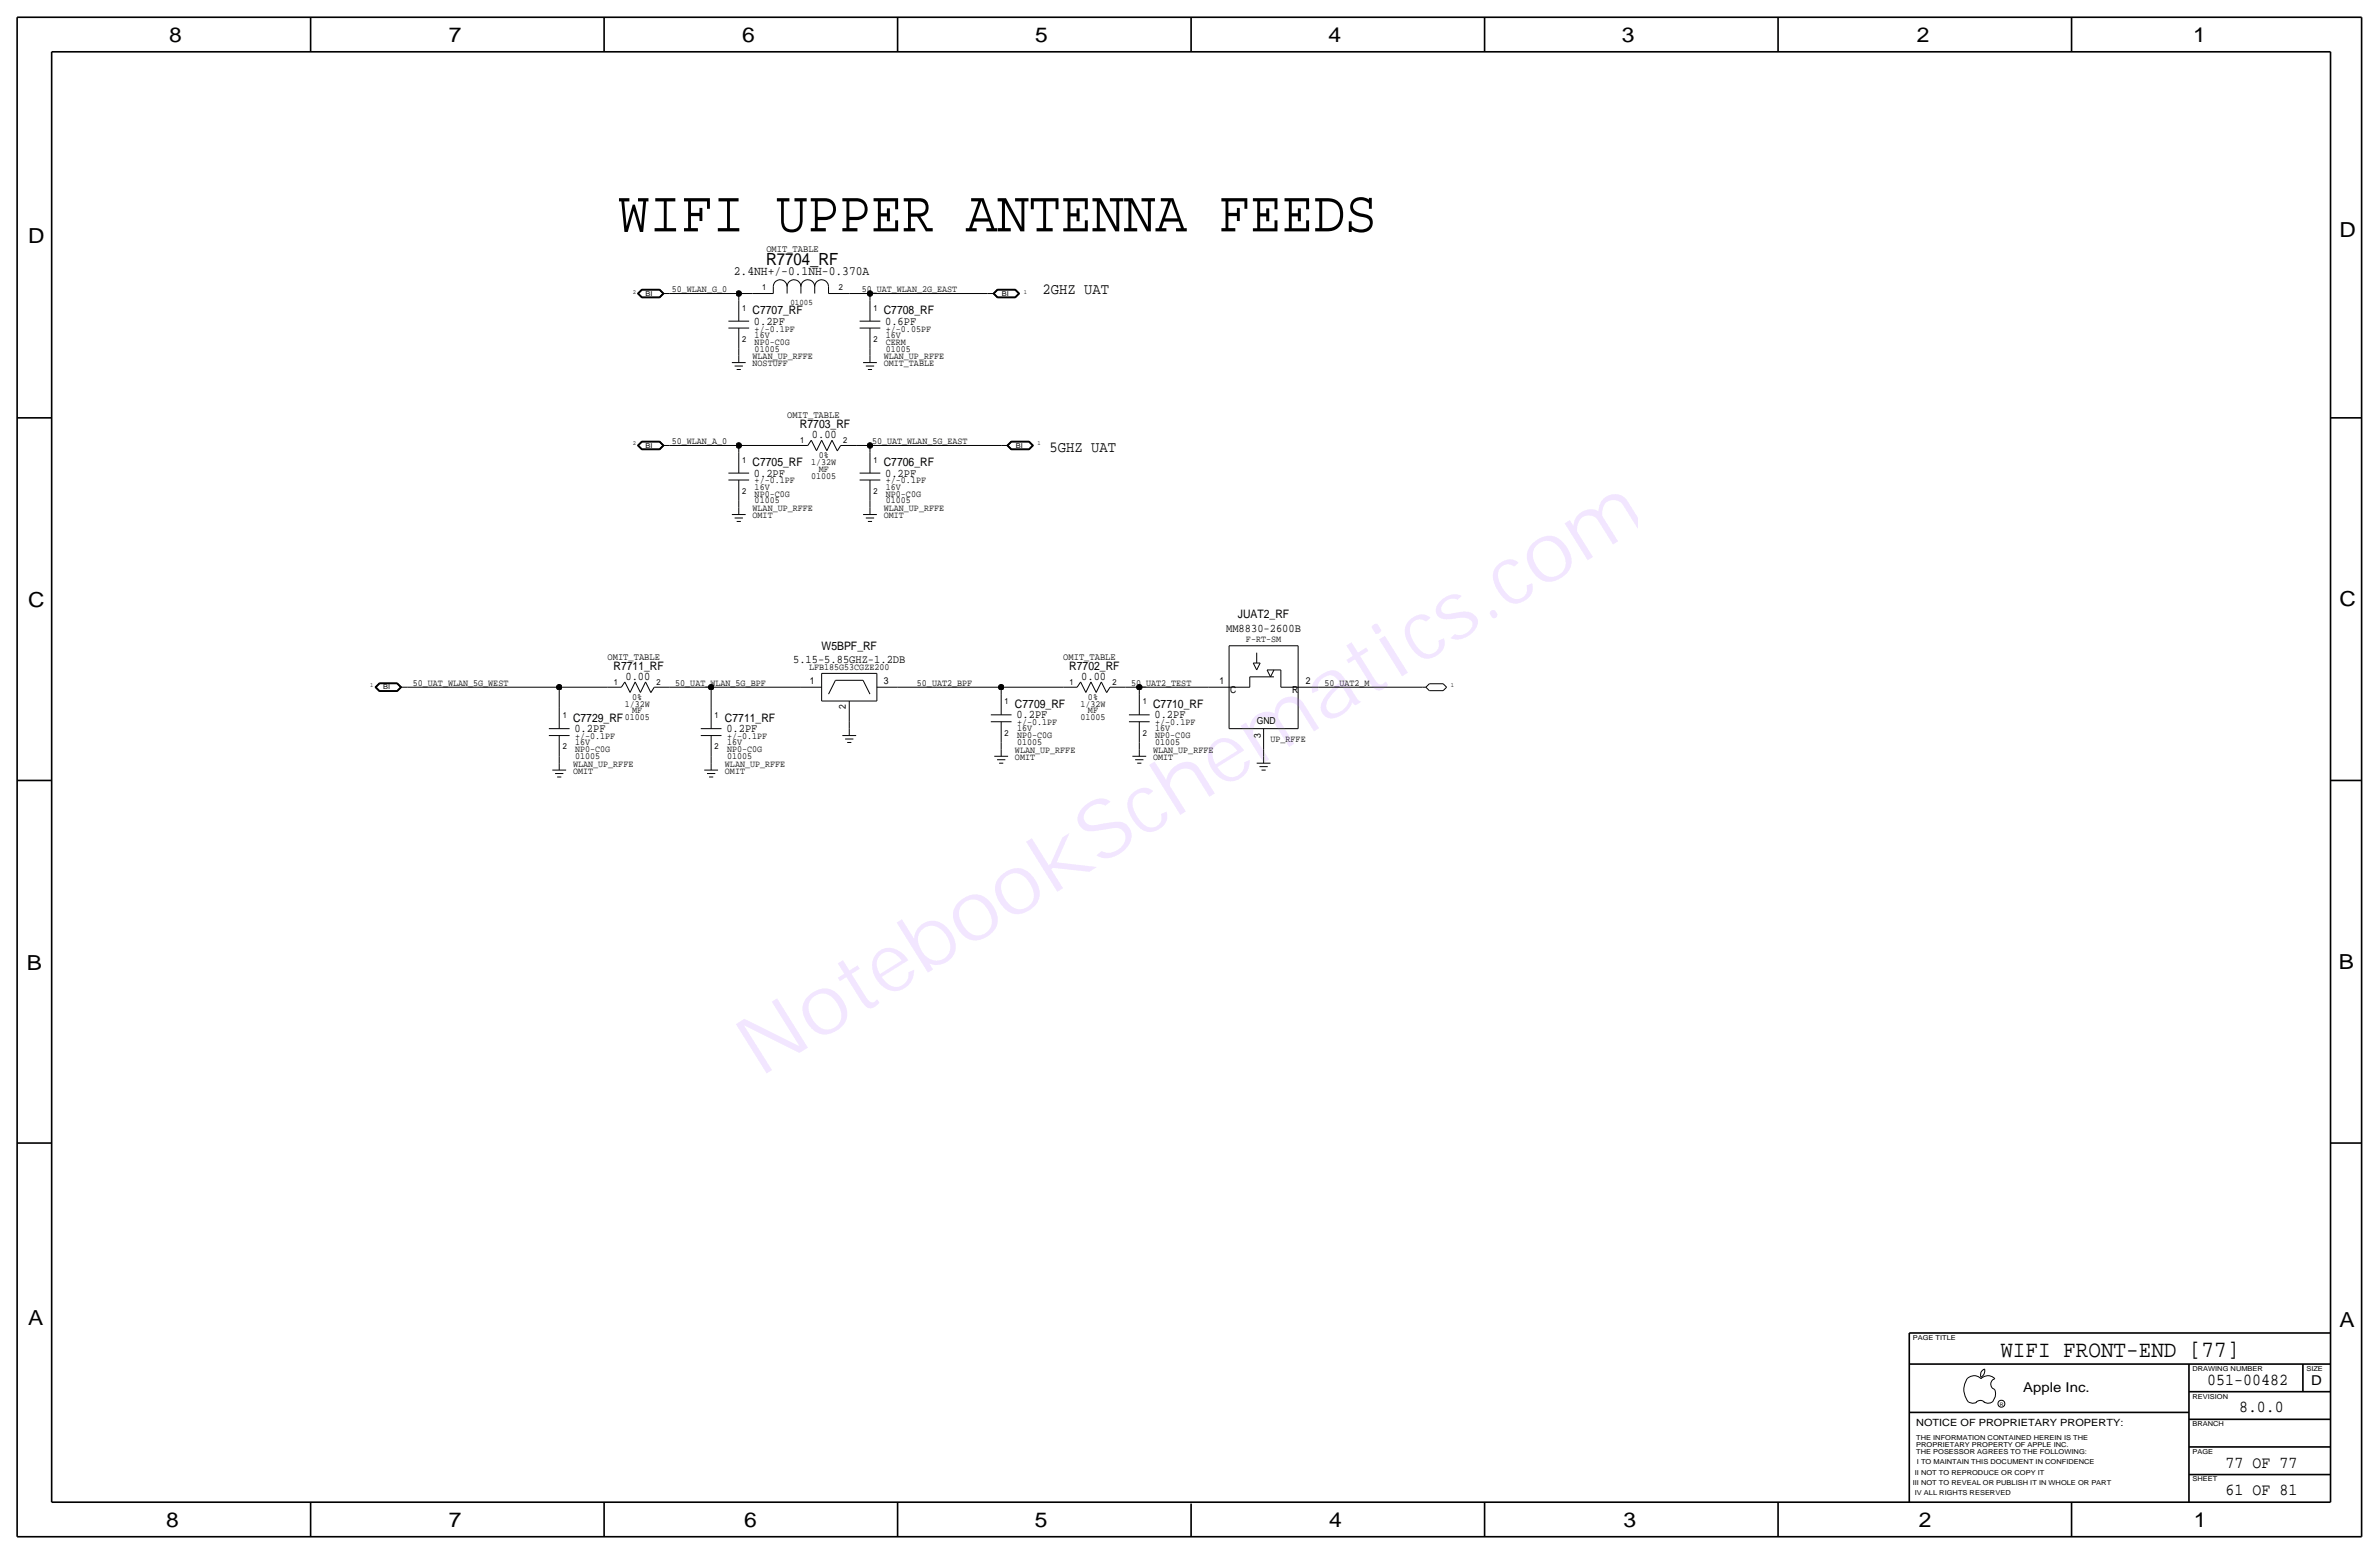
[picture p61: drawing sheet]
<svg xmlns="http://www.w3.org/2000/svg" width="875mm" height="572mm" viewBox="0 0 875 572" stroke-linecap="round" stroke-linejoin="round" font-family="sans-serif">
<defs><g id="words">
<text font-size="30.2" fill="#9f40ff" x="279.3" y="396.5" transform="rotate(-32 279.3 396.5)">NotebookSchematics.com</text>
<text font-size="21.7" x="227.3" y="85.1">WIFI UPPER ANTENNA FEEDS</text>
<text font-size="8.6" x="735.8" y="499.1">WIFI FRONT-END [77]</text>
<g font-size="7.6">
<text x="62.2" y="15.5">8</text>
<text x="165" y="15.5">7</text>
<text x="273" y="15.5">6</text>
<text x="380.7" y="15.5">5</text>
<text x="488.6" y="15.5">4</text>
<text x="596.6" y="15.5">3</text>
<text x="705.1" y="15.5">2</text>
<text x="806.7" y="15.5">1</text>
<text x="10.4" y="89.4">D</text>
<text x="860.5" y="87.1">D</text>
<text x="10.4" y="223.3">C</text>
<text x="860.5" y="222.8">C</text>
<text x="9.8" y="356.6">B</text>
<text x="860.3" y="356.4">B</text>
<text x="10.4" y="487.4">A</text>
<text x="860.5" y="488.2">A</text>
<text x="61.2" y="561.6">8</text>
<text x="165" y="561.6">7</text>
<text x="273.8" y="561.6">6</text>
<text x="380.7" y="561.6">5</text>
<text x="488.9" y="561.6">4</text>
<text x="597.1" y="561.6">3</text>
<text x="705.8" y="561.6">2</text>
<text x="806.9" y="561.6">1</text>
</g>
<g font-size="6.2">
<text x="281.8" y="97.5">R7704_RF</text>
<text x="811.9" y="509.3">051-00482</text>
<text x="823.6" y="519.4">8.0.0</text>
<text x="818.6" y="539.7">77 OF 77</text>
<text x="818.6" y="549.9">61 OF 81</text>
</g>
<g font-size="5.7">
<text x="383.5" y="108">2GHZ UAT</text>
<text x="386" y="166.4">5GHZ UAT</text>
</g>
<g font-size="5">
<text x="850.1" y="509.3">D</text>
<text x="744.2" y="511.8">Apple Inc.</text>
</g>
<text font-size="4.7" x="269.9" y="101.1">2.4NH+/-0.1NH-0.370A</text>
<g font-size="4.3">
<text x="276.8" y="115.6">C7707_RF</text>
<text x="277.3" y="119.4">0.2PF</text>
<text x="325.1" y="115.6">C7708_RF</text>
<text x="325.6" y="119.4">0.6PF</text>
<text x="294.2" y="157.5">R7703_RF</text>
<text x="298.6" y="161">0.00</text>
<text x="276.8" y="171.5">C7705_RF</text>
<text x="325.1" y="171.5">C7706_RF</text>
<text x="277.3" y="175.3">0.2PF</text>
<text x="325.6" y="175.3">0.2PF</text>
<text x="455.3" y="227.3">JUAT2_RF</text>
<text x="451" y="232.4">MM8830-2600B</text>
<text x="302.2" y="239.1">W5BPF_RF</text>
<text x="291.7" y="243.8">5.15-5.85GHZ-1.2DB</text>
<text x="225.7" y="246.4">R7711_RF</text>
<text x="230.1" y="249.9">0.00</text>
<text x="393.3" y="246.4">R7702_RF</text>
<text x="397.7" y="249.9">0.00</text>
<text x="373.3" y="260.4">C7709_RF</text>
<text x="424.1" y="260.4">C7710_RF</text>
<text x="210.8" y="265.4">C7729_RF</text>
<text x="211.3" y="269.2">0.2PF</text>
<text x="266.6" y="265.4">C7711_RF</text>
<text x="267.2" y="269.2">0.2PF</text>
<text x="373.8" y="264.2">0.2PF</text>
<text x="424.6" y="264.2">0.2PF</text>
</g>
<text font-size="3.7" x="704.8" y="524.5">NOTICE OF PROPRIETARY PROPERTY:</text>
<g font-size="3.6">
<text x="281.9" y="92.7">OMIT_TABLE</text>
<text x="289.5" y="153.7">OMIT_TABLE</text>
<text x="223.5" y="242.6">OMIT_TABLE</text>
<text x="391.1" y="242.6">OMIT_TABLE</text>
</g>
<g font-size="3.5">
<text x="247.1" y="107.4">50_WLAN_G_0</text>
<text x="316.9" y="107.4">50_UAT_WLAN_2G_EAST</text>
<text x="277.6" y="124.2">16V</text>
<text x="277.6" y="121.9">+/-0.1PF</text>
<text x="325.8" y="124.2">16V</text>
<text x="325.8" y="121.9">+/-0.05PF</text>
<text x="277.6" y="129.3">01005</text>
<text x="277.6" y="126.7">NP0-C0G</text>
<text x="325.8" y="129.3">01005</text>
<text x="325.8" y="126.7">CERM</text>
<text x="276.8" y="132.1">WLAN_UP_RFFE</text>
<text x="276.8" y="134.6">NOSTUFF</text>
<text x="325.1" y="134.6">OMIT_TABLE</text>
<text x="325.1" y="132.1">WLAN_UP_RFFE</text>
<text x="247.1" y="163.3">50_WLAN_A_0</text>
<text x="320.8" y="163.3">50_UAT_WLAN_5G_EAST</text>
<text x="298.3" y="170.9">1/32W</text>
<text x="301.1" y="168.4">0%</text>
<text x="301.1" y="173.5">MF</text>
<text x="277.6" y="177.8">+/-0.1PF</text>
<text x="298.3" y="176">01005</text>
<text x="325.8" y="177.8">+/-0.1PF</text>
<text x="277.6" y="185.2">01005</text>
<text x="277.6" y="180.1">16V</text>
<text x="277.6" y="182.6">NP0-C0G</text>
<text x="325.8" y="182.6">NP0-C0G</text>
<text x="325.8" y="185.2">01005</text>
<text x="325.8" y="180.1">16V</text>
<text x="276.8" y="188">WLAN_UP_RFFE</text>
<text x="276.8" y="190.5">OMIT</text>
<text x="325.1" y="188">WLAN_UP_RFFE</text>
<text x="325.1" y="190.5">OMIT</text>
<text x="458.3" y="236.2">F-RT-SM</text>
<text x="297.6" y="246.4">LFB185G53CGZE200</text>
<text x="297.9" y="251.5">1</text>
<text x="325.1" y="251.5">3</text>
<text x="448.5" y="251.7">1</text>
<text x="480.3" y="251.7">2</text>
<text x="151.8" y="252.2">50_UAT_WLAN_5G_WEST</text>
<text x="232.5" y="257.3">0%</text>
<text x="248.4" y="252.2">50_UAT_WLAN_5G_BPF</text>
<text x="337.3" y="252.2">50_UAT2_BPF</text>
<text x="400.2" y="257.3">0%</text>
<text x="416" y="252.2">50_UAT2_TEST</text>
<text x="452.5" y="255">C</text>
<text x="475.3" y="255">R</text>
<text x="487.1" y="252.2">50_UAT2_M</text>
<text x="229.8" y="259.8">1/32W</text>
<text x="232.5" y="262.4">MF</text>
<text x="311.1" y="260.8" transform="rotate(-90 311.1 260.8)">2</text>
<text x="397.4" y="259.8">1/32W</text>
<text x="400.2" y="262.4">MF</text>
<text x="229.8" y="264.9">01005</text>
<text x="374.1" y="269">16V</text>
<text x="374.1" y="266.7">+/-0.1PF</text>
<text x="397.4" y="264.9">01005</text>
<text x="424.9" y="269">16V</text>
<text x="424.9" y="266.7">+/-0.1PF</text>
<text x="462.2" y="266.2">GND</text>
<text x="211.5" y="274.1">16V</text>
<text x="211.5" y="271.8">+/-0.1PF</text>
<text x="267.4" y="274.1">16V</text>
<text x="267.4" y="271.8">+/-0.1PF</text>
<text x="374.1" y="274.1">01005</text>
<text x="374.1" y="271.5">NP0-C0G</text>
<text x="424.9" y="274.1">01005</text>
<text x="424.9" y="271.5">NP0-C0G</text>
<text x="463.8" y="271.4" transform="rotate(-90 463.8 271.4)">3</text>
<text x="467.3" y="273.1">UP_RFFE</text>
<text x="210.8" y="281.9">WLAN_UP_RFFE</text>
<text x="211.5" y="276.6">NP0-C0G</text>
<text x="211.5" y="279.1">01005</text>
<text x="266.6" y="281.9">WLAN_UP_RFFE</text>
<text x="267.4" y="279.1">01005</text>
<text x="267.4" y="276.6">NP0-C0G</text>
<text x="373.3" y="279.4">OMIT</text>
<text x="373.3" y="276.9">WLAN_UP_RFFE</text>
<text x="424.1" y="276.9">WLAN_UP_RFFE</text>
<text x="424.1" y="279.4">OMIT</text>
<text x="210.8" y="284.5">OMIT</text>
<text x="266.6" y="284.5">OMIT</text>
</g>
<g font-size="3.1">
<text x="280.4" y="106.7">1</text>
<text x="308.6" y="106.7">2</text>
<text x="290.7" y="112">01005</text>
<text x="273" y="114.3">1</text>
<text x="321.3" y="114.3">1</text>
<text x="273" y="125.7">2</text>
<text x="321.3" y="125.7">2</text>
<text x="294.3" y="163.1">1</text>
<text x="310.1" y="163.1">2</text>
<text x="273" y="170.2">1</text>
<text x="321.3" y="170.2">1</text>
<text x="273" y="181.6">2</text>
<text x="321.3" y="181.6">2</text>
<text x="225.7" y="252">1</text>
<text x="241.5" y="252">2</text>
<text x="393.4" y="252">1</text>
<text x="409.1" y="252">2</text>
<text x="369.5" y="259.1">1</text>
<text x="420.3" y="259.1">1</text>
<text x="207" y="264.2">1</text>
<text x="262.8" y="264.2">1</text>
<text x="207" y="275.6">2</text>
<text x="262.8" y="275.6">2</text>
<text x="369.5" y="270.5">2</text>
<text x="420.3" y="270.5">2</text>
</g>
<g font-size="2.5">
<text x="237.4" y="108.7">BI</text>
<text x="368.5" y="108.7">BI</text>
<text x="237.4" y="164.6">BI</text>
<text x="373.6" y="164.6">BI</text>
<text x="140.9" y="253.5">BI</text>
<text x="703.5" y="492.8">PAGE TITLE</text>
<text x="806.4" y="504.2">DRAWING NUMBER</text>
<text x="848.3" y="504.2">SIZE</text>
<text x="806.4" y="514.4">REVISION</text>
<text x="806.4" y="524.5">BRANCH</text>
<text x="704.8" y="532.1">PROPRIETARY PROPERTY OF APPLE INC.</text>
<text x="704.8" y="529.6">THE INFORMATION CONTAINED HEREIN IS THE</text>
<text x="704.8" y="534.7">THE POSESSOR AGREES TO THE FOLLOWING:</text>
<text x="705.1" y="538.5">I TO MAINTAIN THIS DOCUMENT IN CONFIDENCE</text>
<text x="806.4" y="534.7">PAGE</text>
<text x="704.3" y="542.3">II NOT TO REPRODUCE OR COPY IT</text>
<text x="806.4" y="544.8">SHEET</text>
<text x="703.5" y="546.1">III NOT TO REVEAL OR PUBLISH IT IN WHOLE OR PART</text>
<text x="704.3" y="549.9">IV ALL RIGHTS RESERVED</text>
</g>
<g font-size="2.3">
<text x="232.7" y="108">2</text>
<text x="376.6" y="108">1</text>
<text x="232.7" y="163.8">2</text>
<text x="381.7" y="163.8">1</text>
<text x="136.2" y="252.7">1</text>
<text x="533.6" y="252.7">1</text>
</g>
<text font-size="1.8" x="735.5" y="516.9">R</text>
</g></defs>
<g fill="none" stroke="#000" stroke-width=".37">
<path d="M234.4 107.9l1.6 1.6zM234.4 108l1.6-1.6zM234.6 108l1.5-1.5zM234.6 108l1.5 1.4zM234.7 108l1.4-1.4zM234.7 108l1.4 1.3zM234.9 107.9l1.3 1.3zM234.9 108l1.3-1.3zM236 109.5h6.7zM236 106.4h6.7zM236.1 106.5h6.5zM236.1 109.4h6.5z"/>
<path d="M236.1 106.6h6.5zM236.1 109.3h6.5zM236.2 109.2h6.3zM236.2 106.7h6.3zM242.5 109.2l1.3-1.3zM242.5 106.7l1.3 1.3zM242.6 109.3l1.3-1.3zM242.6 106.6l1.3 1.4zM242.6 106.5l1.5 1.5zM242.6 109.4l1.5-1.4zM242.7 106.4l1.5 1.6zM242.7 109.5l1.5-1.6z"/>
<path d="M243.8 108h2.5zM246.3 108h25.4zM267.9 118.1h7.6zM271.7 108h5.1zM271.7 108v2.5zM271.7 110.5v7.6zM276.8 108h7.6zM284.4 105.4v2.6zM284.4 105.4a2.54 2.54 0 0 1 2.6-2.5 2.54 2.54 0 0 1 2.5 2.5 2.54 2.54 0 0 1 2.5-2.5 2.54 2.54 0 0 1 2.6 2.5 2.54 2.54 0 0 1 2.5-2.5 2.54 2.54 0 0 1 2.6 2.5 2.54 2.54 0 0 1 2.5-2.5 2.54 2.54 0 0 1 2.5 2.5M289.5 105.4v2.6zM294.6 105.4v2.6zM299.7 105.4v2.6z"/>
<path d="M304.7 108h7.7zM304.7 105.4v2.6zM312.4 108h7.6zM316.2 118.1h7.6zM320 108v2.5zM320 110.5v7.6zM320 108h43.2zM363.2 108h2.5zM365.3 107.9l1.5 1.6zM365.3 108l1.5-1.6zM365.4 108l1.5-1.5zM365.4 108l1.5 1.4z"/>
<path d="M365.6 108l1.3-1.4zM365.6 108l1.3 1.3zM365.7 107.9l1.3 1.3zM365.7 108l1.3-1.3zM366.8 109.5h6.7zM366.8 106.4h6.7zM366.9 106.5h6.5zM366.9 109.4h6.5zM366.9 109.3h6.5zM366.9 106.6h6.5zM367 109.2h6.3zM367 106.7h6.3z"/>
<path d="M373.3 106.7l1.3 1.3zM373.3 109.2l1.3-1.3zM373.4 109.3l1.4-1.3zM373.4 106.6l1.4 1.4zM373.4 109.4l1.5-1.4zM373.4 106.5l1.5 1.5zM373.5 106.4l1.6 1.6zM373.5 109.5l1.6-1.6zM267.9 120.7h7.6zM269.2 133.4h5.1zM270.2 134.6h3.1zM271 135.9h1.5z"/>
<path d="M271.7 128.3v2.5zM271.7 130.8v2.6zM271.7 120.6v7.7zM316.2 120.7h7.6zM317.4 133.4h5.1zM318.5 134.6h3zM319.2 135.9h1.6zM320 128.3v2.5zM320 130.8v2.6zM320 120.6v7.7zM234.4 163.8l1.6 1.6zM234.4 163.8l1.6-1.5z"/>
<path d="M234.6 163.8l1.5-1.4zM234.6 163.8l1.5 1.5zM234.7 163.8l1.4-1.3zM234.7 163.8l1.4 1.4zM234.9 163.8l1.3 1.3zM234.9 163.8l1.3-1.2zM236 165.4h6.7zM236 162.3h6.7zM236.1 162.4h6.5zM236.1 165.3h6.5zM236.1 162.5h6.5zM236.1 165.2h6.5z"/>
<path d="M236.2 165.1h6.3zM236.2 162.6h6.3zM242.5 165.1l1.3-1.3zM242.5 162.6l1.3 1.2zM242.6 165.2l1.3-1.4zM242.6 162.5l1.3 1.3zM242.6 162.4l1.5 1.4zM242.6 165.3l1.5-1.5zM242.7 162.3l1.5 1.5zM242.7 165.4l1.5-1.6zM243.8 163.8h2.5zM246.3 163.8h25.4z"/>
<path d="M267.9 174h7.6zM267.9 176.5h7.6zM271.7 163.8v2.6zM271.7 166.4v7.6zM271.7 176.5v7.7zM271.7 163.8h20.3zM292 163.8h5.1zM298.4 161.9l-1.3 1.9zM298.4 161.9l1.9 3.9zM302.2 161.9l-1.9 3.9zM302.2 161.9l1.9 3.9zM306 161.9l-1.9 3.9z"/>
<path d="M306 161.9l1.9 3.9zM309.2 163.8l-1.3 2.1zM309.2 163.8h5.7zM314.9 163.8h5.1zM316.2 174h7.6zM316.2 176.5h7.6zM320 163.8h48.2zM320 163.8v2.6zM320 166.4v7.6zM320 176.5v7.7zM368.3 163.8h2.5zM370.3 163.8l1.6 1.6z"/>
<path d="M370.3 163.8l1.6-1.5zM370.5 163.8l1.5-1.4zM370.5 163.8l1.5 1.5zM370.6 163.8l1.4-1.3zM370.6 163.8l1.4 1.4zM370.8 163.8l1.3 1.3zM370.8 163.8l1.3-1.2zM371.9 165.4h6.7zM371.9 162.3h6.7zM372 162.4h6.5zM372 165.3h6.5zM372 165.2h6.5z"/>
<path d="M372 162.5h6.5zM372.1 165.1h6.3zM372.1 162.6h6.3zM378.4 162.6l1.3 1.2zM378.5 165.2l1.3-1.4zM378.5 162.5l1.3 1.3zM378.5 165.3l1.5-1.5zM378.5 162.4l1.5 1.4zM378.6 162.3l1.5 1.5zM378.6 165.4l1.5-1.6zM379.7 163.8l-1.3 1.3zM269.2 189.2h5.1z"/>
<path d="M270.2 190.5h3.1zM271 191.8h1.5zM271.7 184.2v2.5zM271.7 186.7v2.5zM317.4 189.2h5.1zM318.5 190.5h3zM319.2 191.8h1.6zM320 184.2v2.5zM320 186.7v2.5zM452.1 237.5h25.4zM452.1 237.5v30.5zM477.5 237.5v30.5z"/>
<path d="M137.9 252.7l1.6-1.5zM137.9 252.7l1.6 1.6zM138.1 252.7l1.4 1.5zM138.1 252.7l1.4-1.4zM138.2 252.7l1.4-1.3zM138.2 252.7l1.4 1.4zM138.4 252.7l1.2 1.3zM138.4 252.7l1.2-1.2zM139.5 251.2h6.7zM139.5 254.3h6.7zM139.5 254.2h6.6zM139.5 251.3h6.6z"/>
<path d="M139.6 251.4h6.4zM139.6 254.1h6.5zM139.6 254h6.4zM139.6 251.5h6.4zM146 254l1.3-1.3zM146 251.5l1.3 1.2zM146 254.1l1.4-1.4zM146.1 251.4l1.3 1.3zM146.1 251.3l1.5 1.4zM146.1 254.2l1.5-1.5zM146.2 254.3l1.5-1.6zM146.2 251.2l1.5 1.5z"/>
<path d="M147.3 252.7h2.5zM149.8 252.7h55.9zM205.7 252.7v7.7zM205.7 252.7h17.8zM223.5 252.7h5zM229.8 250.8l1.9 3.9zM229.8 250.8l-1.3 1.9zM233.6 250.8l-1.9 3.9zM233.6 250.8l2 3.9zM237.4 250.8l-1.8 3.9zM237.4 250.8l2 3.9zM240.6 252.7h5.7z"/>
<path d="M240.6 252.7l-1.2 2.1zM246.3 252.7h15.3zM261.6 252.7v7.7zM261.6 252.7h33zM294.6 252.7h7.6zM302.2 257.8h20.3zM302.2 247.7v10.1zM302.2 247.7h20.3zM307.3 250.2l-2.6 5.1zM307.3 250.2h10.1zM312.4 257.8v7.6zM317.4 250.2l2.6 5.1z"/>
<path d="M322.5 247.6v10.2zM322.5 252.7h7.6zM330.1 252.7h38.1zM368.3 252.7v2.6zM368.3 252.7h22.8zM368.3 255.3v7.6zM391.1 252.7h5.1zM397.5 250.8l1.9 3.9zM397.5 250.8l-1.3 1.9zM401.3 250.8l-1.9 3.9zM401.3 250.8l1.9 3.9zM405.1 250.8l-1.9 3.9z"/>
<path d="M405.1 250.8l1.9 3.9zM408.3 252.7h5.7zM408.3 252.7l-1.3 2.1zM414 252.7h5.1zM419.1 252.7h25.4zM419.1 252.7v2.6zM419.1 255.3v7.6zM444.5 252.7h15.2zM459.7 248.9v3.8zM459.7 248.9h8.9zM461 243.8h2.5zM461 243.8l1.2 2.6z"/>
<path d="M462.2 240v3.8zM463.5 243.8l-1.3 2.6zM466 246.4l1.3 2.5zM466 246.4h5.1zM468.6 246.4l-1.3 2.5zM471.1 246.4v6.3zM471.1 252.7h14zM485.1 252.7h38.1zM523.2 252.7h1.3zM524.5 252.7l1.2 1.3zM525.7 254h5.1zM525.7 251.5h5.1z"/>
<path d="M525.7 251.5l-1.2 1.2zM530.8 251.5l1.3 1.2zM532.1 252.7l-1.3 1.3zM201.9 268h7.6zM201.9 270.5h7.6zM205.7 278.1v2.6zM205.7 260.4v7.6zM205.7 270.5v7.6zM257.8 270.5h7.6zM257.8 268h7.6zM261.6 278.1v2.6zM261.6 260.4v7.6z"/>
<path d="M261.6 270.5v7.6zM309.8 270.5h5.1zM310.8 271.8h3.1zM311.6 273.1h1.5zM312.4 265.4v2.6zM312.4 268v2.5zM364.4 265.4h7.7zM364.4 262.9h7.7zM365.7 278.1h5.1zM366.7 279.4h3.1zM368.3 273.1v2.5zM368.3 275.6v2.5z"/>
<path d="M368.3 265.4v7.7zM415.2 265.4h7.7zM415.2 262.9h7.7zM416.5 278.1h5.1zM417.5 279.4h3.1zM419.1 273.1v2.5zM419.1 275.6v2.5zM419.1 265.4v7.7zM452.1 268h25.4zM464.8 275.6v2.5zM464.8 278.1v2.6zM464.8 268v7.6z"/>
<path d="M203.1 283.2h5.1zM204.2 284.5h3zM204.9 285.8h1.6zM205.7 280.7v2.5zM259 283.2h5.1zM260 284.5h3.1zM260.8 285.8h1.5zM261.6 280.7v2.5zM367.5 280.7h1.5zM418.3 280.7h1.5zM462.2 280.7h5.1zM463.2 281.9h3.1z"/>
<path d="M464 283.2h1.5zM724.1 515.6l.5 .2a2.67 2.67 0 0 0 2.5-.2M726.8 515.7a2.09 2.09 0 0 1 3.1 0M728.6 506.5a2.69 2.69 0 0 0 1.3-3 2.26 2.26 0 0 0-1.3 3M729.7 515.6l.4 .2a2.67 2.67 0 0 0 2.6-.2M733.7 511.1a4.5 4.5 0 0 1-1 4.6M733.8 511a2.08 2.08 0 0 1-1.6-2 2.08 2.08 0 0 1 1.6-2 3.4 3.4 0 0 0-5.1 0 3.6 3.6 0 0 0-3.9-.8 3.6 3.6 0 0 0-2.3 3.3 7.1 7.1 0 0 0 1.6 6.2"/>
<circle cx="736.1" cy="516.2" r="1.28"/>
</g>
<g fill="#000" stroke="#000" stroke-width=".37">
<circle cx="271.7" cy="107.9" r="1.02"/>
<circle cx="320" cy="107.9" r="1.02"/>
<circle cx="271.7" cy="163.8" r="1.02"/>
<circle cx="320" cy="163.8" r="1.02"/>
<circle cx="205.7" cy="252.7" r="1.02"/>
<circle cx="261.6" cy="252.7" r="1.02"/>
<circle cx="368.3" cy="252.7" r="1.02"/>
<circle cx="419.1" cy="252.7" r="1.02"/>
</g>
<g fill="none" stroke="#000" stroke-width=".6" stroke-linecap="butt">
<path d="M6.3 6.4v558.7zM6.3 6.4h862.3zM19 19.1v533.4zM19 19.1h838.2zM114.2 6.4v12.7zM222.2 6.4v12.7zM330.1 6.4v12.7zM438.1 6.4v12.7zM546.1 6.4v12.7zM654 6.4v12.7zM762 6.4v12.7zM857.2 19.1v533.4z"/>
<path d="M868.6 6.4v558.7zM6.3 153.7h12.7zM857.2 153.7h11.4zM6.3 287h12.7zM857.2 287h11.4zM6.3 420.4h12.7zM857.2 420.4h11.4zM702.3 490.2v62.3zM702.3 490.2h154.9zM702.3 519.4h102.8zM702.3 501.6h154.9zM805.1 501.6v50.8z"/>
<path d="M805.1 511.8h52.1zM847 501.6v10.2zM805.1 522h52.1zM805.1 532.1h52.1zM19 552.5h838.2zM114.2 552.5v12.7zM222.2 552.5v12.7zM330.1 552.5v12.7zM438.1 553v12.1zM546.1 552.5v12.7zM654 552.5v12.7zM762 552.5v12.7z"/>
<path d="M805.1 542.3h52.1zM6.3 565.2h862.3z"/>
</g>
<use href="#words"/>
</svg>
